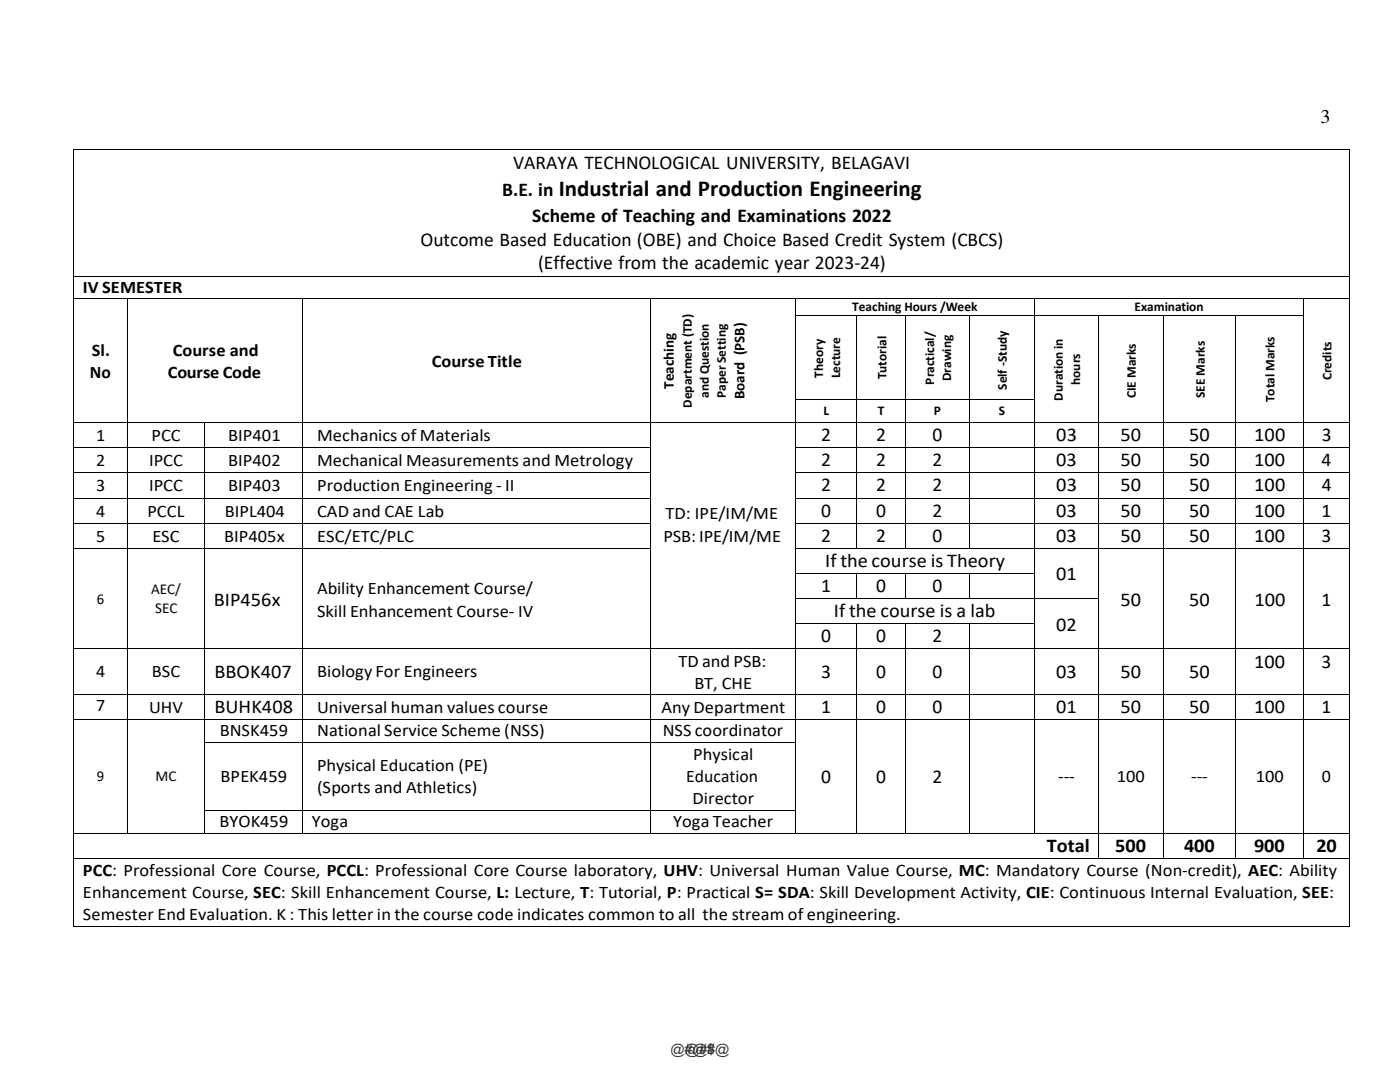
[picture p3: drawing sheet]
<svg xmlns="http://www.w3.org/2000/svg" width="279mm" height="216mm" viewBox="0 0 279 216" stroke-linecap="round" stroke-linejoin="round" font-family="sans-serif">
<defs><g id="words">
<text font-size="4.6" x="111.5" y="39.2">Industrial and Production Engineering</text>
<g font-size="3.9">
<text x="263.5" y="24.5">3</text>
<text x="102.4" y="33.8">VARAYA TECHNOLOGICAL UNIVERSITY, BELAGAVI</text>
<text x="100.2" y="39.2">B.E. in</text>
<text x="106.2" y="44.2">Scheme of Teaching and Examinations 2022</text>
<text x="83.9" y="49">Outcome Based Education (OBE) and Choice Based Credit System (CBCS)</text>
<text x="107.4" y="53.7">(Effective from the academic year 2023-24)</text>
<text x="163.9" y="88">2</text>
<text x="174.9" y="88">2</text>
<text x="186.1" y="88">0</text>
<text x="210.8" y="88">03</text>
<text x="223.6" y="88">50</text>
<text x="237.3" y="88">50</text>
<text x="250.3" y="88">100</text>
<text x="263.8" y="88">3</text>
<text x="163.9" y="93.1">2</text>
<text x="174.9" y="93.1">2</text>
<text x="186.1" y="93.1">2</text>
<text x="210.8" y="93.1">03</text>
<text x="223.6" y="93.1">50</text>
<text x="237.3" y="93.1">50</text>
<text x="250.3" y="93.1">100</text>
<text x="263.7" y="93.1">4</text>
<text x="163.9" y="98.1">2</text>
<text x="174.9" y="98.1">2</text>
<text x="186.1" y="98.1">2</text>
<text x="210.8" y="98.1">03</text>
<text x="223.6" y="98.1">50</text>
<text x="237.3" y="98.1">50</text>
<text x="250.3" y="98.1">100</text>
<text x="263.8" y="98.1">4</text>
<text x="163.9" y="103.1">0</text>
<text x="174.9" y="103.1">0</text>
<text x="186.1" y="103.1">2</text>
<text x="210.8" y="103.1">03</text>
<text x="223.6" y="103.1">50</text>
<text x="237.3" y="103.1">50</text>
<text x="250.3" y="103.1">100</text>
<text x="263.7" y="103.1">1</text>
<text x="163.9" y="108.1">2</text>
<text x="164.7" y="113.1">If the course is Theory</text>
<text x="174.9" y="108.1">2</text>
<text x="186.1" y="108.1">0</text>
<text x="210.8" y="108.1">03</text>
<text x="223.6" y="108.1">50</text>
<text x="237.3" y="108.1">50</text>
<text x="250.3" y="108.1">100</text>
<text x="263.7" y="108.1">3</text>
<text x="163.9" y="118.1">1</text>
<text x="174.9" y="118.1">0</text>
<text x="186.1" y="118.1">0</text>
<text x="210.8" y="115.8">01</text>
<text x="42.7" y="120.8">BIP456x</text>
<text x="166.4" y="123.1">If the course is a lab</text>
<text x="210.8" y="125.8">02</text>
<text x="223.6" y="120.8">50</text>
<text x="237.3" y="120.8">50</text>
<text x="250.4" y="120.8">100</text>
<text x="263.7" y="120.8">1</text>
<text x="163.9" y="128.1">0</text>
<text x="174.9" y="128.1">0</text>
<text x="186.1" y="128.1">2</text>
<text x="42.8" y="135.3">BBOK407</text>
<text x="163.9" y="135.3">3</text>
<text x="174.9" y="135.3">0</text>
<text x="186.1" y="135.3">0</text>
<text x="210.8" y="135.3">03</text>
<text x="223.6" y="135.3">50</text>
<text x="237.3" y="135.3">50</text>
<text x="250.3" y="133.3">100</text>
<text x="263.7" y="133.3">3</text>
<text x="42.8" y="142.2">BUHK408</text>
<text x="163.9" y="142.2">1</text>
<text x="174.9" y="142.2">0</text>
<text x="186.1" y="142.2">0</text>
<text x="210.8" y="142.2">01</text>
<text x="223.6" y="142.2">50</text>
<text x="237.3" y="142.2">50</text>
<text x="250.3" y="142.2">100</text>
<text x="263.7" y="142.2">1</text>
<text x="163.9" y="156.3">0</text>
<text x="174.9" y="156.3">0</text>
<text x="186.1" y="156.3">2</text>
<text x="208.9" y="170">Total</text>
<text x="222.6" y="170">500</text>
<text x="236.3" y="170">400</text>
<text x="250.3" y="170">900</text>
<text x="262.7" y="170">20</text>
</g>
<g font-size="3.5">
<text x="16.6" y="58.4">IV SEMESTER</text>
<text x="18.3" y="71">Sl.</text>
<text x="34.5" y="71">Course and</text>
<text x="17.9" y="75.4">No</text>
<text x="33.5" y="75.4">Course Code</text>
<text x="86.2" y="73.2">Course Title</text>
<text x="19.2" y="88">1</text>
<text x="30.2" y="88">PCC</text>
<text x="45.6" y="88">BIP401</text>
<text x="63.3" y="88">Mechanics of Materials</text>
<text x="19.2" y="93.1">2</text>
<text x="29.8" y="93.1">IPCC</text>
<text x="45.6" y="93.1">BIP402</text>
<text x="63.3" y="93.1">Mechanical Measurements and Metrology</text>
<text x="19.2" y="98.1">3</text>
<text x="29.8" y="98.1">IPCC</text>
<text x="45.6" y="98.1">BIP403</text>
<text x="63.3" y="98.1">Production Engineering - II</text>
<text x="19.2" y="103.1">4</text>
<text x="29.4" y="103.1">PCCL</text>
<text x="44.8" y="103.1">BIPL404</text>
<text x="63.3" y="103.1">CAD and CAE Lab</text>
<text x="132.8" y="103.7">TD: IPE/IM/ME</text>
<text x="19.2" y="108.1">5</text>
<text x="30.4" y="108.1">ESC</text>
<text x="44.8" y="108.1">BIP405x</text>
<text x="63.3" y="108.1">ESC/ETC/PLC</text>
<text x="132.4" y="108.1">PSB: IPE/IM/ME</text>
<text x="63.3" y="118.5">Ability Enhancement Course/</text>
<text x="63.3" y="123.1">Skill Enhancement Course- IV</text>
<text x="19.2" y="135.2">4</text>
<text x="30.3" y="135.2">BSC</text>
<text x="63.3" y="135.2">Biology For Engineers</text>
<text x="135.4" y="133">TD and PSB:</text>
<text x="138.6" y="137.4">BT, CHE</text>
<text x="19.2" y="142">7</text>
<text x="29.8" y="142.3">UHV</text>
<text x="63.3" y="142.3">Universal human values course</text>
<text x="132" y="142.3">Any Department</text>
<text x="43.9" y="146.9">BNSK459</text>
<text x="63.3" y="146.9">National Service Scheme (NSS)</text>
<text x="132.3" y="146.9">NSS coordinator</text>
<text x="63.3" y="153.9">Physical Education (PE)</text>
<text x="138.4" y="151.6">Physical</text>
<text x="44" y="156.1">BPEK459</text>
<text x="63.3" y="158.3">(Sports and Athletics)</text>
<text x="137" y="156.1">Education</text>
<text x="138.2" y="160.4">Director</text>
<text x="211.2" y="156.1">---</text>
<text x="222.9" y="156.1">100</text>
<text x="237.7" y="156.1">---</text>
<text x="250.6" y="156.1">100</text>
<text x="263.8" y="156.1">0</text>
<text x="43.8" y="165.1">BYOK459</text>
<text x="62.2" y="165.1">Yoga</text>
<text x="134.3" y="165.1">Yoga Teacher</text>
<text x="16.6" y="179.2">Enhancement Course, SEC: Skill Enhancement Course, L: Lecture, T: Tutorial, P: Practical S= SDA: Skill Development Activity, CIE: Continuous Internal Evaluation, SEE:</text>
<text x="16.6" y="174.8">PCC: Professional Core Course, PCCL: Professional Core Course laboratory, UHV: Universal Human Value Course, MC: Mandatory Course (Non-credit), AEC: Ability</text>
<text x="16.6" y="183.6">Semester End Evaluation. K : This letter in the course code indicates common to all the stream of engineering.</text>
</g>
<g font-size="3">
<text x="134.5" y="77.5" transform="rotate(-90 134.5 77.5)">Teaching</text>
<text x="148.6" y="79.7" transform="rotate(-90 148.6 79.7)">Board (PSB)</text>
<text x="30.1" y="118.6">AEC/</text>
<text x="19.3" y="120.5">6</text>
<text x="31" y="122.2">SEC</text>
<text x="19.3" y="155.9">9</text>
<text x="31" y="155.9">MC</text>
</g>
<g font-size="2.8" fill="#00a">
<text x="133.8" y="210.3">@#@#@</text>
<text x="136.7" y="210.3">@#$</text>
</g>
<g font-size="2.7">
<text x="170.1" y="62">Teaching Hours /Week</text>
<text x="226.4" y="62">Examination</text>
<text x="164.3" y="75.3" transform="rotate(-90 164.3 75.3)">Theory</text>
<text x="167.7" y="75.5" transform="rotate(-90 167.7 75.5)">Lecture</text>
<text x="176.9" y="75.7" transform="rotate(-90 176.9 75.7)">Tutorial</text>
<text x="186.4" y="76.7" transform="rotate(-90 186.4 76.7)">Practical/</text>
<text x="189.8" y="76" transform="rotate(-90 189.8 76)">Drawing</text>
<text x="200.9" y="77.8" transform="rotate(-90 200.9 77.8)">Self -Study</text>
<text x="215.6" y="76.8" transform="rotate(-90 215.6 76.8)">hours</text>
<text x="265.7" y="75.9" transform="rotate(-90 265.7 75.9)">Credits</text>
<text x="138.1" y="81.3" transform="rotate(-90 138.1 81.3)">Department (TD)</text>
<text x="141.5" y="79.4" transform="rotate(-90 141.5 79.4)">and Question</text>
<text x="144.9" y="79.4" transform="rotate(-90 144.9 79.4)">Paper Setting</text>
<text x="164.4" y="82.8">L</text>
<text x="175.2" y="82.8">T</text>
<text x="186.4" y="82.8">P</text>
<text x="199.3" y="82.8">S</text>
<text x="212.1" y="80" transform="rotate(-90 212.1 80)">Duration in</text>
<text x="226.7" y="79.5" transform="rotate(-90 226.7 79.5)">CIE Marks</text>
<text x="240.4" y="79.4" transform="rotate(-90 240.4 79.4)">SEE Marks</text>
<text x="254.4" y="80.2" transform="rotate(-90 254.4 80.2)">Total Marks</text>
</g>
</g></defs>
<g fill="#000">
<path d="M14.6 29.7h.2v.2h-.2z" fill-rule="evenodd"/>
<path d="M14.6 29.7h.2v.2h-.2z" fill-rule="evenodd"/>
<path d="M269.2 29.7h.2v.2h-.2z" fill-rule="evenodd"/>
<path d="M269.2 29.7h.2v.2h-.2z" fill-rule="evenodd"/>
<path d="M14.6 55h.2v.2h-.2z" fill-rule="evenodd"/>
<path d="M14.6 59.6h.2v.1h-.2z" fill-rule="evenodd"/>
<path d="M25.3 59.6h.1v.1h-.1z" fill-rule="evenodd"/>
<path d="M60.4 59.6h.1v.1h-.1z" fill-rule="evenodd"/>
<path d="M129.8 59.6h.2v.1h-.2z" fill-rule="evenodd"/>
<path d="M158.6 59.6h.2v.1h-.2z" fill-rule="evenodd"/>
<path d="M206.3 59.6h.2v.1h-.2z" fill-rule="evenodd"/>
<path d="M260 59.6h.1v.1h-.1z" fill-rule="evenodd"/>
<path d="M269.2 55h.2v.2h-.2z" fill-rule="evenodd"/>
<path d="M269.2 59.6h.2v.1h-.2z" fill-rule="evenodd"/>
<path d="M14.6 63h.2v.1h-.2z" fill-rule="evenodd"/>
<path d="M14.6 79.6h.2v.2h-.2z" fill-rule="evenodd"/>
<path d="M25.3 63h.1v.1h-.1z" fill-rule="evenodd"/>
<path d="M25.3 79.6h.1v.2h-.1z" fill-rule="evenodd"/>
<path d="M60.4 63h.1v.1h-.1z" fill-rule="evenodd"/>
<path d="M60.4 79.6h.1v.2h-.1z" fill-rule="evenodd"/>
<path d="M129.8 63h.2v.1h-.2z" fill-rule="evenodd"/>
<path d="M129.8 79.6h.2v.2h-.2z" fill-rule="evenodd"/>
<path d="M158.6 63h.2v.1h-.2z" fill-rule="evenodd"/>
<path d="M158.6 79.6h.2v.2h-.2z" fill-rule="evenodd"/>
<path d="M170.9 63h.2v.1h-.2z" fill-rule="evenodd"/>
<path d="M170.9 79.6h.2v.2h-.2z" fill-rule="evenodd"/>
<path d="M180.5 63h.2v.1h-.2z" fill-rule="evenodd"/>
<path d="M180.5 79.6h.2v.2h-.2z" fill-rule="evenodd"/>
<path d="M193.4 63h.2v.1h-.2z" fill-rule="evenodd"/>
<path d="M193.4 79.6h.2v.2h-.2z" fill-rule="evenodd"/>
<path d="M206.3 63h.2v.1h-.2z" fill-rule="evenodd"/>
<path d="M206.3 79.6h.2v.2h-.2z" fill-rule="evenodd"/>
<path d="M219.1 63h.2v.1h-.2z" fill-rule="evenodd"/>
<path d="M219.1 79.6h.2v.2h-.2z" fill-rule="evenodd"/>
<path d="M232.1 63h.1v.1h-.1z" fill-rule="evenodd"/>
<path d="M232.1 79.6h.1v.2h-.1z" fill-rule="evenodd"/>
<path d="M246.5 63h.1v.1h-.1z" fill-rule="evenodd"/>
<path d="M246.5 79.6h.1v.2h-.1z" fill-rule="evenodd"/>
<path d="M260 63h.1v.1h-.1z" fill-rule="evenodd"/>
<path d="M260 79.6h.1v.2h-.1z" fill-rule="evenodd"/>
<path d="M269.2 63h.2v.1h-.2z" fill-rule="evenodd"/>
<path d="M269.2 79.6h.2v.2h-.2z" fill-rule="evenodd"/>
<path d="M14.6 84.2h.2v.2h-.2z" fill-rule="evenodd"/>
<path d="M14.6 89.3h.2v.1h-.2z" fill-rule="evenodd"/>
<path d="M14.6 94.3h.2v.1h-.2z" fill-rule="evenodd"/>
<path d="M14.6 99.3h.2v.2h-.2z" fill-rule="evenodd"/>
<path d="M25.3 84.2h.1v.2h-.1z" fill-rule="evenodd"/>
<path d="M25.3 89.3h.1v.1h-.1z" fill-rule="evenodd"/>
<path d="M25.3 94.3h.1v.1h-.1z" fill-rule="evenodd"/>
<path d="M25.3 99.3h.1v.2h-.1z" fill-rule="evenodd"/>
<path d="M40.7 84.2h.2v.2h-.2z" fill-rule="evenodd"/>
<path d="M40.7 89.3h.2v.1h-.2z" fill-rule="evenodd"/>
<path d="M40.7 94.3h.2v.1h-.2z" fill-rule="evenodd"/>
<path d="M40.7 99.3h.2v.2h-.2z" fill-rule="evenodd"/>
<path d="M60.4 84.2h.1v.2h-.1z" fill-rule="evenodd"/>
<path d="M60.4 89.3h.1v.1h-.1z" fill-rule="evenodd"/>
<path d="M60.4 94.3h.1v.1h-.1z" fill-rule="evenodd"/>
<path d="M60.4 99.3h.1v.2h-.1z" fill-rule="evenodd"/>
<path d="M129.8 84.2h.2v.2h-.2z" fill-rule="evenodd"/>
<path d="M129.8 89.3h.2v.1h-.2z" fill-rule="evenodd"/>
<path d="M129.8 94.3h.2v.1h-.2z" fill-rule="evenodd"/>
<path d="M129.8 99.3h.2v.2h-.2z" fill-rule="evenodd"/>
<path d="M158.6 84.2h.2v.2h-.2z" fill-rule="evenodd"/>
<path d="M158.6 89.3h.2v.1h-.2z" fill-rule="evenodd"/>
<path d="M158.6 94.3h.2v.1h-.2z" fill-rule="evenodd"/>
<path d="M158.6 99.3h.2v.2h-.2z" fill-rule="evenodd"/>
<path d="M170.9 84.2h.2v.2h-.2z" fill-rule="evenodd"/>
<path d="M170.9 89.3h.2v.1h-.2z" fill-rule="evenodd"/>
<path d="M170.9 94.3h.2v.1h-.2z" fill-rule="evenodd"/>
<path d="M170.9 99.3h.2v.2h-.2z" fill-rule="evenodd"/>
<path d="M180.5 84.2h.2v.2h-.2z" fill-rule="evenodd"/>
<path d="M180.5 89.3h.2v.1h-.2z" fill-rule="evenodd"/>
<path d="M180.5 94.3h.2v.1h-.2z" fill-rule="evenodd"/>
<path d="M180.5 99.3h.2v.2h-.2z" fill-rule="evenodd"/>
<path d="M193.4 84.2h.2v.2h-.2z" fill-rule="evenodd"/>
<path d="M193.4 89.3h.2v.1h-.2z" fill-rule="evenodd"/>
<path d="M193.4 94.3h.2v.1h-.2z" fill-rule="evenodd"/>
<path d="M193.4 99.3h.2v.2h-.2z" fill-rule="evenodd"/>
<path d="M206.3 84.2h.2v.2h-.2z" fill-rule="evenodd"/>
<path d="M206.3 89.3h.2v.1h-.2z" fill-rule="evenodd"/>
<path d="M206.3 94.3h.2v.1h-.2z" fill-rule="evenodd"/>
<path d="M206.3 99.3h.2v.2h-.2z" fill-rule="evenodd"/>
<path d="M219.1 84.2h.2v.2h-.2z" fill-rule="evenodd"/>
<path d="M219.1 89.3h.2v.1h-.2z" fill-rule="evenodd"/>
<path d="M219.1 94.3h.2v.1h-.2z" fill-rule="evenodd"/>
<path d="M219.1 99.3h.2v.2h-.2z" fill-rule="evenodd"/>
<path d="M232.1 84.2h.1v.2h-.1z" fill-rule="evenodd"/>
<path d="M232.1 89.3h.1v.1h-.1z" fill-rule="evenodd"/>
<path d="M232.1 94.3h.1v.1h-.1z" fill-rule="evenodd"/>
<path d="M232.1 99.3h.1v.2h-.1z" fill-rule="evenodd"/>
<path d="M246.5 84.2h.1v.2h-.1z" fill-rule="evenodd"/>
<path d="M246.5 89.3h.1v.1h-.1z" fill-rule="evenodd"/>
<path d="M246.5 94.3h.1v.1h-.1z" fill-rule="evenodd"/>
<path d="M246.5 99.3h.1v.2h-.1z" fill-rule="evenodd"/>
<path d="M260 84.2h.1v.2h-.1z" fill-rule="evenodd"/>
<path d="M260 89.3h.1v.1h-.1z" fill-rule="evenodd"/>
<path d="M260 94.3h.1v.1h-.1z" fill-rule="evenodd"/>
<path d="M260 99.3h.1v.2h-.1z" fill-rule="evenodd"/>
<path d="M269.2 84.2h.2v.2h-.2z" fill-rule="evenodd"/>
<path d="M269.2 89.3h.2v.1h-.2z" fill-rule="evenodd"/>
<path d="M269.2 94.3h.2v.1h-.2z" fill-rule="evenodd"/>
<path d="M269.2 99.3h.2v.2h-.2z" fill-rule="evenodd"/>
<path d="M14.6 104.3h.2v.2h-.2z" fill-rule="evenodd"/>
<path d="M14.6 109.3h.2v.2h-.2z" fill-rule="evenodd"/>
<path d="M14.6 114.4h.2v.1h-.2z" fill-rule="evenodd"/>
<path d="M14.6 119.4h.2v.1h-.2z" fill-rule="evenodd"/>
<path d="M25.3 104.3h.1v.2h-.1z" fill-rule="evenodd"/>
<path d="M25.3 109.3h.1v.2h-.1z" fill-rule="evenodd"/>
<path d="M25.3 114.4h.1v.1h-.1z" fill-rule="evenodd"/>
<path d="M25.3 119.4h.1v.1h-.1z" fill-rule="evenodd"/>
<path d="M40.7 104.3h.2v.2h-.2z" fill-rule="evenodd"/>
<path d="M40.7 109.3h.2v.2h-.2z" fill-rule="evenodd"/>
<path d="M40.7 114.4h.2v.1h-.2z" fill-rule="evenodd"/>
<path d="M40.7 119.4h.2v.1h-.2z" fill-rule="evenodd"/>
<path d="M60.4 104.3h.1v.2h-.1z" fill-rule="evenodd"/>
<path d="M60.4 109.3h.1v.2h-.1z" fill-rule="evenodd"/>
<path d="M60.4 114.4h.1v.1h-.1z" fill-rule="evenodd"/>
<path d="M60.4 119.4h.1v.1h-.1z" fill-rule="evenodd"/>
<path d="M129.8 104.3h.2v.2h-.2z" fill-rule="evenodd"/>
<path d="M129.8 109.3h.2v.2h-.2z" fill-rule="evenodd"/>
<path d="M129.8 114.4h.2v.1h-.2z" fill-rule="evenodd"/>
<path d="M129.8 119.4h.2v.1h-.2z" fill-rule="evenodd"/>
<path d="M158.6 104.3h.2v.2h-.2z" fill-rule="evenodd"/>
<path d="M158.6 109.3h.2v.2h-.2z" fill-rule="evenodd"/>
<path d="M158.6 114.4h.2v.1h-.2z" fill-rule="evenodd"/>
<path d="M158.6 119.4h.2v.1h-.2z" fill-rule="evenodd"/>
<path d="M170.9 104.3h.2v.2h-.2z" fill-rule="evenodd"/>
<path d="M170.9 109.3h.2v.2h-.2z" fill-rule="evenodd"/>
<path d="M170.9 114.4h.2v.1h-.2z" fill-rule="evenodd"/>
<path d="M170.9 119.4h.2v.1h-.2z" fill-rule="evenodd"/>
<path d="M180.5 104.3h.2v.2h-.2z" fill-rule="evenodd"/>
<path d="M180.5 109.3h.2v.2h-.2z" fill-rule="evenodd"/>
<path d="M180.5 114.4h.2v.1h-.2z" fill-rule="evenodd"/>
<path d="M180.5 119.4h.2v.1h-.2z" fill-rule="evenodd"/>
<path d="M193.4 104.3h.2v.2h-.2z" fill-rule="evenodd"/>
<path d="M193.4 109.3h.2v.2h-.2z" fill-rule="evenodd"/>
<path d="M193.4 114.4h.2v.1h-.2z" fill-rule="evenodd"/>
<path d="M193.4 119.4h.2v.1h-.2z" fill-rule="evenodd"/>
<path d="M206.3 104.3h.2v.2h-.2z" fill-rule="evenodd"/>
<path d="M206.3 109.3h.2v.2h-.2z" fill-rule="evenodd"/>
<path d="M206.3 114.4h.2v.1h-.2z" fill-rule="evenodd"/>
<path d="M206.3 119.4h.2v.1h-.2z" fill-rule="evenodd"/>
<path d="M219.1 104.3h.2v.2h-.2z" fill-rule="evenodd"/>
<path d="M219.1 109.3h.2v.2h-.2z" fill-rule="evenodd"/>
<path d="M219.1 114.4h.2v.1h-.2z" fill-rule="evenodd"/>
<path d="M219.1 119.4h.2v.1h-.2z" fill-rule="evenodd"/>
<path d="M232.1 104.3h.1v.2h-.1z" fill-rule="evenodd"/>
<path d="M232.1 109.3h.1v.2h-.1z" fill-rule="evenodd"/>
<path d="M232.1 114.4h.1v.1h-.1z" fill-rule="evenodd"/>
<path d="M232.1 119.4h.1v.1h-.1z" fill-rule="evenodd"/>
<path d="M246.5 104.3h.1v.2h-.1z" fill-rule="evenodd"/>
<path d="M246.5 109.3h.1v.2h-.1z" fill-rule="evenodd"/>
<path d="M246.5 114.4h.1v.1h-.1z" fill-rule="evenodd"/>
<path d="M246.5 119.4h.1v.1h-.1z" fill-rule="evenodd"/>
<path d="M260 104.3h.1v.2h-.1z" fill-rule="evenodd"/>
<path d="M260 109.3h.1v.2h-.1z" fill-rule="evenodd"/>
<path d="M260 114.4h.1v.1h-.1z" fill-rule="evenodd"/>
<path d="M260 119.4h.1v.1h-.1z" fill-rule="evenodd"/>
<path d="M269.2 104.3h.2v.2h-.2z" fill-rule="evenodd"/>
<path d="M269.2 109.3h.2v.2h-.2z" fill-rule="evenodd"/>
<path d="M269.2 114.4h.2v.1h-.2z" fill-rule="evenodd"/>
<path d="M269.2 119.4h.2v.1h-.2z" fill-rule="evenodd"/>
<path d="M14.6 124.4h.2v.1h-.2z" fill-rule="evenodd"/>
<path d="M14.6 129.4h.2v.1h-.2z" fill-rule="evenodd"/>
<path d="M14.6 138.4h.2v.2h-.2z" fill-rule="evenodd"/>
<path d="M25.3 124.4h.1v.1h-.1z" fill-rule="evenodd"/>
<path d="M25.3 129.4h.1v.1h-.1z" fill-rule="evenodd"/>
<path d="M25.3 138.4h.1v.2h-.1z" fill-rule="evenodd"/>
<path d="M40.7 124.4h.2v.1h-.2z" fill-rule="evenodd"/>
<path d="M40.7 129.4h.2v.1h-.2z" fill-rule="evenodd"/>
<path d="M40.7 138.4h.2v.2h-.2z" fill-rule="evenodd"/>
<path d="M60.4 124.4h.1v.1h-.1z" fill-rule="evenodd"/>
<path d="M60.4 129.4h.1v.1h-.1z" fill-rule="evenodd"/>
<path d="M60.4 138.4h.1v.2h-.1z" fill-rule="evenodd"/>
<path d="M129.8 124.4h.2v.1h-.2z" fill-rule="evenodd"/>
<path d="M129.8 129.4h.2v.1h-.2z" fill-rule="evenodd"/>
<path d="M129.8 138.4h.2v.2h-.2z" fill-rule="evenodd"/>
<path d="M158.6 124.4h.2v.1h-.2z" fill-rule="evenodd"/>
<path d="M158.6 129.4h.2v.1h-.2z" fill-rule="evenodd"/>
<path d="M158.6 138.4h.2v.2h-.2z" fill-rule="evenodd"/>
<path d="M170.9 124.4h.2v.1h-.2z" fill-rule="evenodd"/>
<path d="M170.9 129.4h.2v.1h-.2z" fill-rule="evenodd"/>
<path d="M170.9 138.4h.2v.2h-.2z" fill-rule="evenodd"/>
<path d="M180.5 124.4h.2v.1h-.2z" fill-rule="evenodd"/>
<path d="M180.5 129.4h.2v.1h-.2z" fill-rule="evenodd"/>
<path d="M180.5 138.4h.2v.2h-.2z" fill-rule="evenodd"/>
<path d="M193.4 124.4h.2v.1h-.2z" fill-rule="evenodd"/>
<path d="M193.4 129.4h.2v.1h-.2z" fill-rule="evenodd"/>
<path d="M193.4 138.4h.2v.2h-.2z" fill-rule="evenodd"/>
<path d="M206.3 124.4h.2v.1h-.2z" fill-rule="evenodd"/>
<path d="M206.3 129.4h.2v.1h-.2z" fill-rule="evenodd"/>
<path d="M206.3 138.4h.2v.2h-.2z" fill-rule="evenodd"/>
<path d="M219.1 124.4h.2v.1h-.2z" fill-rule="evenodd"/>
<path d="M219.1 129.4h.2v.1h-.2z" fill-rule="evenodd"/>
<path d="M219.1 138.4h.2v.2h-.2z" fill-rule="evenodd"/>
<path d="M232.1 124.4h.1v.1h-.1z" fill-rule="evenodd"/>
<path d="M232.1 129.4h.1v.1h-.1z" fill-rule="evenodd"/>
<path d="M232.1 138.4h.1v.2h-.1z" fill-rule="evenodd"/>
<path d="M246.5 124.4h.1v.1h-.1z" fill-rule="evenodd"/>
<path d="M246.5 129.4h.1v.1h-.1z" fill-rule="evenodd"/>
<path d="M246.5 138.4h.1v.2h-.1z" fill-rule="evenodd"/>
<path d="M260 124.4h.1v.1h-.1z" fill-rule="evenodd"/>
<path d="M260 129.4h.1v.1h-.1z" fill-rule="evenodd"/>
<path d="M260 138.4h.1v.2h-.1z" fill-rule="evenodd"/>
<path d="M269.2 124.4h.2v.1h-.2z" fill-rule="evenodd"/>
<path d="M269.2 129.4h.2v.1h-.2z" fill-rule="evenodd"/>
<path d="M269.2 138.4h.2v.2h-.2z" fill-rule="evenodd"/>
<path d="M14.6 143.5h.2v.2h-.2z" fill-rule="evenodd"/>
<path d="M14.6 148.1h.2v.1h-.2z" fill-rule="evenodd"/>
<path d="M25.3 143.5h.1v.2h-.1z" fill-rule="evenodd"/>
<path d="M25.3 148.1h.1v.1h-.1z" fill-rule="evenodd"/>
<path d="M40.7 143.5h.2v.2h-.2z" fill-rule="evenodd"/>
<path d="M40.7 148.1h.2v.1h-.2z" fill-rule="evenodd"/>
<path d="M60.4 143.5h.1v.2h-.1z" fill-rule="evenodd"/>
<path d="M60.4 148.1h.1v.1h-.1z" fill-rule="evenodd"/>
<path d="M129.8 143.5h.2v.2h-.2z" fill-rule="evenodd"/>
<path d="M129.8 148.1h.2v.1h-.2z" fill-rule="evenodd"/>
<path d="M158.6 143.5h.2v.2h-.2z" fill-rule="evenodd"/>
<path d="M158.6 148.1h.2v.1h-.2z" fill-rule="evenodd"/>
<path d="M170.9 143.5h.2v.2h-.2z" fill-rule="evenodd"/>
<path d="M170.9 148.1h.2v.1h-.2z" fill-rule="evenodd"/>
<path d="M180.5 143.5h.2v.2h-.2z" fill-rule="evenodd"/>
<path d="M180.5 148.1h.2v.1h-.2z" fill-rule="evenodd"/>
<path d="M193.4 143.5h.2v.2h-.2z" fill-rule="evenodd"/>
<path d="M193.4 148.1h.2v.1h-.2z" fill-rule="evenodd"/>
<path d="M206.3 143.5h.2v.2h-.2z" fill-rule="evenodd"/>
<path d="M206.3 148.1h.2v.1h-.2z" fill-rule="evenodd"/>
<path d="M219.1 143.5h.2v.2h-.2z" fill-rule="evenodd"/>
<path d="M219.1 148.1h.2v.1h-.2z" fill-rule="evenodd"/>
<path d="M232.1 143.5h.1v.2h-.1z" fill-rule="evenodd"/>
<path d="M232.1 148.1h.1v.1h-.1z" fill-rule="evenodd"/>
<path d="M246.5 143.5h.1v.2h-.1z" fill-rule="evenodd"/>
<path d="M246.5 148.1h.1v.1h-.1z" fill-rule="evenodd"/>
<path d="M260 143.5h.1v.2h-.1z" fill-rule="evenodd"/>
<path d="M260 148.1h.1v.1h-.1z" fill-rule="evenodd"/>
<path d="M269.2 143.5h.2v.2h-.2z" fill-rule="evenodd"/>
<path d="M269.2 148.1h.2v.1h-.2z" fill-rule="evenodd"/>
<path d="M14.6 161.6h.2v.1h-.2z" fill-rule="evenodd"/>
<path d="M14.6 166.2h.2v.2h-.2z" fill-rule="evenodd"/>
<path d="M14.6 171.2h.2v.2h-.2z" fill-rule="evenodd"/>
<path d="M25.3 161.6h.1v.1h-.1z" fill-rule="evenodd"/>
<path d="M25.3 166.2h.1v.2h-.1z" fill-rule="evenodd"/>
<path d="M40.7 161.6h.2v.1h-.2z" fill-rule="evenodd"/>
<path d="M40.7 166.2h.2v.2h-.2z" fill-rule="evenodd"/>
<path d="M60.4 161.6h.1v.1h-.1z" fill-rule="evenodd"/>
<path d="M60.4 166.2h.1v.2h-.1z" fill-rule="evenodd"/>
<path d="M129.8 161.6h.2v.1h-.2z" fill-rule="evenodd"/>
<path d="M129.8 166.2h.2v.2h-.2z" fill-rule="evenodd"/>
<path d="M158.6 161.6h.2v.1h-.2z" fill-rule="evenodd"/>
<path d="M158.6 166.2h.2v.2h-.2z" fill-rule="evenodd"/>
<path d="M170.9 161.6h.2v.1h-.2z" fill-rule="evenodd"/>
<path d="M170.9 166.2h.2v.2h-.2z" fill-rule="evenodd"/>
<path d="M180.5 161.6h.2v.1h-.2z" fill-rule="evenodd"/>
<path d="M180.5 166.2h.2v.2h-.2z" fill-rule="evenodd"/>
<path d="M193.4 161.6h.2v.1h-.2z" fill-rule="evenodd"/>
<path d="M193.4 166.2h.2v.2h-.2z" fill-rule="evenodd"/>
<path d="M206.3 161.6h.2v.1h-.2z" fill-rule="evenodd"/>
<path d="M206.3 166.2h.2v.2h-.2z" fill-rule="evenodd"/>
<path d="M219.1 161.6h.2v.1h-.2z" fill-rule="evenodd"/>
<path d="M219.1 166.2h.2v.2h-.2z" fill-rule="evenodd"/>
<path d="M219.1 171.2h.2v.2h-.2z" fill-rule="evenodd"/>
<path d="M232.1 161.6h.1v.1h-.1z" fill-rule="evenodd"/>
<path d="M232.1 166.2h.1v.2h-.1z" fill-rule="evenodd"/>
<path d="M232.1 171.2h.1v.2h-.1z" fill-rule="evenodd"/>
<path d="M246.5 161.6h.1v.1h-.1z" fill-rule="evenodd"/>
<path d="M246.5 166.2h.1v.2h-.1z" fill-rule="evenodd"/>
<path d="M246.5 171.2h.1v.2h-.1z" fill-rule="evenodd"/>
<path d="M260 161.6h.1v.1h-.1z" fill-rule="evenodd"/>
<path d="M260 166.2h.1v.2h-.1z" fill-rule="evenodd"/>
<path d="M260 171.2h.1v.2h-.1z" fill-rule="evenodd"/>
<path d="M269.2 161.6h.2v.1h-.2z" fill-rule="evenodd"/>
<path d="M269.2 166.2h.2v.2h-.2z" fill-rule="evenodd"/>
<path d="M269.2 171.2h.2v.2h-.2z" fill-rule="evenodd"/>
<path d="M14.6 184.7h.2v.2h-.2z" fill-rule="evenodd"/>
<path d="M14.6 184.7h.2v.2h-.2z" fill-rule="evenodd"/>
<path d="M269.2 184.7h.2v.2h-.2z" fill-rule="evenodd"/>
<path d="M269.2 184.7h.2v.2h-.2z" fill-rule="evenodd"/>
</g>
<g fill="none" stroke="#000" stroke-width=".2">
<path d="M14.7 29.9v25.1M14.8 29.8h254.4M269.3 29.9v25.1M14.7 55.2v4.4M14.7 59.7v3.3M14.8 55.1h254.4M14.8 59.7h10.5M25.4 59.7v3.3M25.4 59.7h35M60.5 59.7v3.3M60.5 59.7h69.3M129.9 59.7v3.3"/>
<path d="M130 59.7h28.6M158.7 59.7v3.3M158.8 59.7h47.5M206.4 59.7v3.3M206.5 59.7h53.5M260 59.7v3.3M260.1 59.7h9.1M269.3 55.2v4.4M269.3 59.7v3.3M14.7 63.1v16.5M14.7 79.8v4.4M25.4 63.1v16.5"/>
<path d="M25.4 79.8v4.4M60.5 63.1v16.5M60.5 79.8v4.4M129.9 63.1v16.5M129.9 79.8v4.4M158.7 63.1v16.5M158.7 79.8v4.4M158.8 63.1h12.1M158.8 79.7h12.1M171 63.1v16.5M171 79.8v4.4M171.1 63.1h9.4"/>
<path d="M171.1 79.7h9.4M180.6 63.1v16.5M180.6 79.8v4.4M180.7 63.1h12.7M180.7 79.7h12.7M193.5 63.1v16.5M193.5 79.8v4.4M193.6 63.1h12.7M193.6 79.7h12.7M206.4 63.1v16.5M206.4 79.8v4.4M206.5 63.1h12.6"/>
<path d="M219.2 63.1v16.5M219.2 79.8v4.4M219.3 63.1h12.8M232.1 63.1v16.5M232.1 79.8v4.4M232.2 63.1h14.3M246.5 63.1v16.5M246.5 79.8v4.4M246.6 63.1h13.4M260 63.1v16.5M260 79.8v4.4M269.3 63.1v16.5"/>
<path d="M269.3 79.8v4.4M14.7 84.4v4.9M14.7 89.4v4.9M14.7 94.4v4.9M14.7 99.5v4.8M14.8 84.3h10.5M14.8 89.3h10.5M14.8 94.3h10.5M14.8 99.4h10.5M25.4 84.4v4.9M25.4 89.4v4.9M25.4 94.4v4.9"/>
<path d="M25.4 99.5v4.8M25.4 84.3h15.3M25.4 89.3h15.3M25.4 94.3h15.3M25.4 99.4h15.3M40.8 84.4v4.9M40.8 89.4v4.9M40.8 94.4v4.9M40.8 99.5v4.8M40.9 84.3h19.5M40.9 89.3h19.5M40.9 94.3h19.5"/>
<path d="M40.9 99.4h19.5M60.5 84.4v4.9M60.5 89.4v4.9M60.5 94.4v4.9M60.5 99.5v4.8M60.5 84.3h69.3M60.5 89.3h69.3M60.5 94.3h69.3M60.5 99.4h69.3M129.9 84.4v4.9M129.9 89.4v4.9M129.9 94.4v4.9"/>
<path d="M129.9 99.5v4.8M130 84.3h28.6M158.7 84.4v4.9M158.7 89.4v4.9M158.7 94.4v4.9M158.7 99.5v4.8M158.8 84.3h12.1M158.8 89.3h12.1M158.8 94.3h12.1M158.8 99.4h12.1M171 84.4v4.9M171 89.4v4.9"/>
<path d="M171 94.4v4.9M171 99.5v4.8M171.1 84.3h9.4M171.1 89.3h9.4M171.1 94.3h9.4M171.1 99.4h9.4M180.6 84.4v4.9M180.6 89.4v4.9M180.6 94.4v4.9M180.6 99.5v4.8M180.7 84.3h12.7M180.7 89.3h12.7"/>
<path d="M180.7 94.3h12.7M180.7 99.4h12.7M193.5 84.4v4.9M193.5 89.4v4.9M193.5 94.4v4.9M193.5 99.5v4.8M193.6 84.3h12.7M193.6 89.3h12.7M193.6 94.3h12.7M193.6 99.4h12.7M206.4 84.4v4.9M206.4 89.4v4.9"/>
<path d="M206.4 94.4v4.9M206.4 99.5v4.8M206.5 84.3h12.6M206.5 89.3h12.6M206.5 94.3h12.6M206.5 99.4h12.6M219.2 84.4v4.9M219.2 89.4v4.9M219.2 94.4v4.9M219.2 99.5v4.8M219.3 84.3h12.8M219.3 89.3h12.8"/>
<path d="M219.3 94.3h12.8M219.3 99.4h12.8M232.1 84.4v4.9M232.1 89.4v4.9M232.1 94.4v4.9M232.1 99.5v4.8M232.2 84.3h14.3M232.2 89.3h14.3M232.2 94.3h14.3M232.2 99.4h14.3M246.5 84.4v4.9M246.5 89.4v4.9"/>
<path d="M246.5 94.4v4.9M246.5 99.5v4.8M246.6 84.3h13.4M246.6 89.3h13.4M246.6 94.3h13.4M246.6 99.4h13.4M260 84.4v4.9M260 89.4v4.9M260 94.4v4.9M260 99.5v4.8M260.1 84.3h9.1M260.1 89.3h9.1"/>
<path d="M260.1 94.3h9.1M260.1 99.4h9.1M269.3 84.4v4.9M269.3 89.4v4.9M269.3 94.4v4.9M269.3 99.5v4.8M14.7 104.5v4.8M14.7 109.5v4.9M14.7 114.5v4.9M14.7 119.5v4.9M14.8 104.4h10.5M14.8 109.4h10.5"/>
<path d="M25.4 104.5v4.8M25.4 109.5v4.9M25.4 114.5v4.9M25.4 119.5v4.9M25.4 104.4h15.3M25.4 109.4h15.3M40.8 104.5v4.8M40.8 109.5v4.9M40.8 114.5v4.9M40.8 119.5v4.9M40.9 104.4h19.5M40.9 109.4h19.5"/>
<path d="M60.5 104.5v4.8M60.5 109.5v4.9M60.5 114.5v4.9M60.5 119.5v4.9M60.5 104.4h69.3M60.5 109.4h69.3M129.9 104.5v4.8M129.9 109.5v4.9M129.9 114.5v4.9M129.9 119.5v4.9M158.7 104.5v4.8M158.7 109.5v4.9"/>
<path d="M158.7 114.5v4.9M158.7 119.5v4.9M158.8 104.4h12.1M158.8 109.4h12.1M158.8 114.5h12.1M158.8 119.4h12.1M171 104.5v4.8M171 114.5v4.9M171.1 104.4h9.4M171.1 109.4h9.4M171.1 114.5h9.4M171.1 119.4h9.4"/>
<path d="M180.6 104.5v4.8M180.6 114.5v4.9M180.7 104.4h12.7M180.7 109.4h12.7M180.7 114.5h12.7M180.7 119.4h12.7M193.5 104.5v4.8M193.5 114.5v4.9M193.6 104.4h12.7M193.6 109.4h12.7M193.6 114.5h12.7M193.6 119.4h12.7"/>
<path d="M206.4 104.5v4.8M206.4 109.5v4.9M206.4 114.5v4.9M206.4 119.5v4.9M206.5 104.4h12.6M206.5 109.4h12.6M206.5 119.4h12.6M219.2 104.5v4.8M219.2 109.5v4.9M219.2 114.5v4.9M219.2 119.5v4.9M219.3 104.4h12.8"/>
<path d="M219.3 109.4h12.8M232.1 104.5v4.8M232.1 109.5v4.9M232.1 114.5v4.9M232.1 119.5v4.9M232.2 104.4h14.3M232.2 109.4h14.3M246.5 104.5v4.8M246.5 109.5v4.9M246.5 114.5v4.9M246.5 119.5v4.9M246.6 104.4h13.4"/>
<path d="M246.6 109.4h13.4M260 104.5v4.8M260 109.5v4.9M260 114.5v4.9M260 119.5v4.9M260.1 104.4h9.1M260.1 109.4h9.1M269.3 104.5v4.8M269.3 109.5v4.9M269.3 114.5v4.9M269.3 119.5v4.9M14.7 124.5v4.9"/>
<path d="M14.7 129.5v8.9M14.7 138.6v4.9M14.8 129.4h10.5M14.8 138.5h10.5M25.4 124.5v4.9M25.4 129.5v8.9M25.4 138.6v4.9M25.4 129.4h15.3M25.4 138.5h15.3M40.8 124.5v4.9M40.8 129.5v8.9M40.8 138.6v4.9"/>
<path d="M40.9 129.4h19.5M40.9 138.5h19.5M60.5 124.5v4.9M60.5 129.5v8.9M60.5 138.6v4.9M60.5 129.4h69.3M60.5 138.5h69.3M129.9 124.5v4.9M129.9 129.5v8.9M129.9 138.6v4.9M130 129.4h28.6M130 138.5h28.6"/>
<path d="M158.7 124.5v4.9M158.7 129.5v8.9M158.7 138.6v4.9M158.8 124.4h12.1M158.8 129.4h12.1M158.8 138.5h12.1M171 124.5v4.9M171 129.5v8.9M171 138.6v4.9M171.1 124.4h9.4M171.1 129.4h9.4M171.1 138.5h9.4"/>
<path d="M180.6 124.5v4.9M180.6 129.5v8.9M180.6 138.6v4.9M180.7 124.4h12.7M180.7 129.4h12.7M180.7 138.5h12.7M193.5 124.5v4.9M193.5 129.5v8.9M193.5 138.6v4.9M193.6 124.4h12.7M193.6 129.4h12.7M193.6 138.5h12.7"/>
<path d="M206.4 124.5v4.9M206.4 129.5v8.9M206.4 138.6v4.9M206.5 129.4h12.6M206.5 138.5h12.6M219.2 124.5v4.9M219.2 129.5v8.9M219.2 138.6v4.9M219.3 129.4h12.8M219.3 138.5h12.8M232.1 124.5v4.9M232.1 129.5v8.9"/>
<path d="M232.1 138.6v4.9M232.2 129.4h14.3M232.2 138.5h14.3M246.5 124.5v4.9M246.5 129.5v8.9M246.5 138.6v4.9M246.6 129.4h13.4M246.6 138.5h13.4M260 124.5v4.9M260 129.5v8.9M260 138.6v4.9M260.1 129.4h9.1"/>
<path d="M260.1 138.5h9.1M269.3 124.5v4.9M269.3 129.5v8.9M269.3 138.6v4.9M14.7 143.7v4.4M14.7 148.2v13.4M14.8 143.6h10.5M25.4 143.7v4.4M25.4 148.2v13.4M25.4 143.6h15.3M40.8 143.7v4.4M40.8 148.2v13.4"/>
<path d="M40.9 143.6h19.5M40.9 148.2h19.5M60.5 143.7v4.4M60.5 148.2v13.4M60.5 143.6h69.3M60.5 148.2h69.3M129.9 143.7v4.4M129.9 148.2v13.4M130 143.6h28.6M130 148.2h28.6M158.7 143.7v4.4M158.7 148.2v13.4"/>
<path d="M158.8 143.6h12.1M171 143.7v4.4M171 148.2v13.4M171.1 143.6h9.4M180.6 143.7v4.4M180.6 148.2v13.4M180.7 143.6h12.7M193.5 143.7v4.4M193.5 148.2v13.4M193.6 143.6h12.7M206.4 143.7v4.4M206.4 148.2v13.4"/>
<path d="M206.5 143.6h12.6M219.2 143.7v4.4M219.2 148.2v13.4M219.3 143.6h12.8M232.1 143.7v4.4M232.1 148.2v13.4M232.2 143.6h14.3M246.5 143.7v4.4M246.5 148.2v13.4M246.6 143.6h13.4M260 143.7v4.4M260 148.2v13.4"/>
<path d="M260.1 143.6h9.1M269.3 143.7v4.4M269.3 148.2v13.4M14.7 161.7v4.5M14.7 166.4v4.8M14.7 171.4v13.3M14.8 166.3h10.5M14.8 171.3h204.3M25.4 161.7v4.5M25.4 166.3h15.3M40.8 161.7v4.5M40.9 161.7h19.5"/>
<path d="M40.9 166.3h19.5M60.5 161.7v4.5M60.5 161.7h69.3M60.5 166.3h69.3M129.9 161.7v4.5M130 161.7h28.6M130 166.3h28.6M158.7 161.7v4.5M158.8 166.3h12.1M171 161.7v4.5M171.1 166.3h9.4M180.6 161.7v4.5"/>
<path d="M180.7 166.3h12.7M193.5 161.7v4.5M193.6 166.3h12.7M206.4 161.7v4.5M206.5 166.3h12.6M219.2 161.7v4.5M219.2 166.4v4.8M219.3 166.3h12.8M219.3 171.3h12.8M232.1 161.7v4.5M232.1 166.4v4.8M232.2 166.3h14.3"/>
<path d="M232.2 171.3h14.3M246.5 161.7v4.5M246.5 166.4v4.8M246.6 166.3h13.4M246.6 171.3h13.4M260 161.7v4.5M260 166.4v4.8M260.1 166.3h9.1M260.1 171.3h9.1M269.3 161.7v4.5M269.3 166.4v4.8M269.3 171.4v13.3"/>
<path d="M14.8 184.8h254.4"/>
</g>
<use href="#words"/>
</svg>
